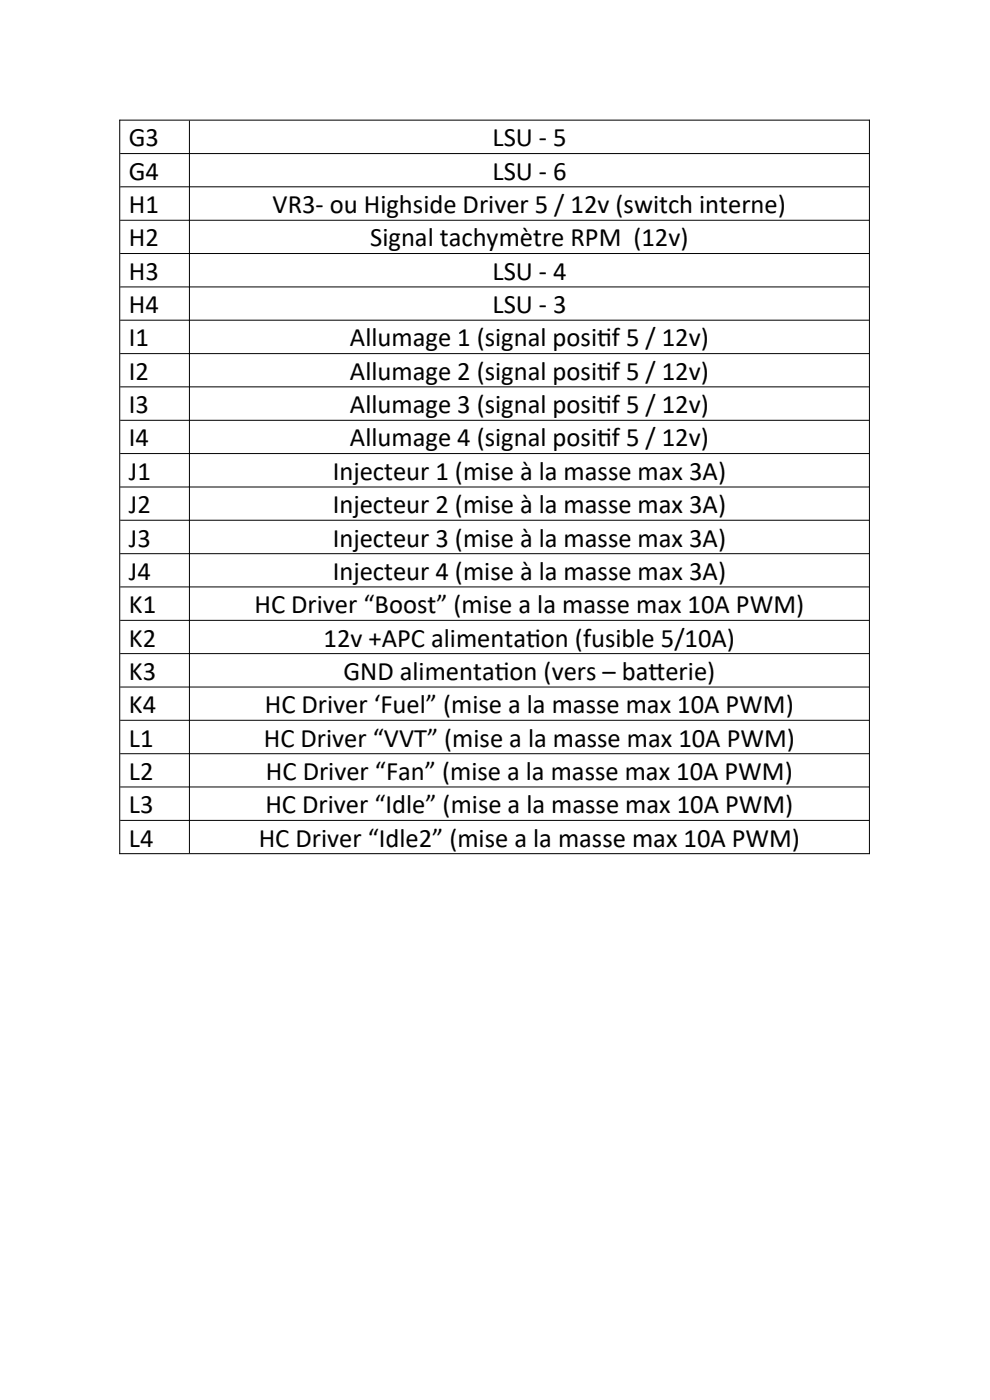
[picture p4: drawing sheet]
<svg xmlns="http://www.w3.org/2000/svg" width="210mm" height="297mm" viewBox="0 0 210 297" stroke-linecap="round" stroke-linejoin="round" font-family="sans-serif">
<defs><g id="words">
<g font-size="5.6">
<text x="27.3" y="31.1">G3</text>
<text x="104.5" y="31.1">LSU - 5</text>
<text x="27.3" y="38.1">G4</text>
<text x="104.5" y="38.1">LSU - 6</text>
<text x="27.3" y="45.2">H1</text>
<text x="57.8" y="45.2">VR3- ou Highside Driver 5 / 12v (switch interne)</text>
<text x="27.3" y="52.3">H2</text>
<text x="78.5" y="52.3">Signal tachymètre RPM (12v)</text>
<text x="27.3" y="59.4">H3</text>
<text x="104.5" y="59.4">LSU - 4</text>
<text x="27.3" y="66.4">H4</text>
<text x="104.5" y="66.4">LSU - 3</text>
<text x="27.3" y="73.5">I1</text>
<text x="74.2" y="73.5">Allumage 1 (signal posit</text>
<text x="126.7" y="73.5">if 5 / 12v)</text>
<text x="27.3" y="80.6">I2</text>
<text x="74.2" y="80.6">Allumage 2 (signal posit</text>
<text x="126.7" y="80.6">if 5 / 12v)</text>
<text x="27.3" y="87.6">I3</text>
<text x="74.2" y="87.6">Allumage 3 (signal posit</text>
<text x="126.7" y="87.6">if 5 / 12v)</text>
<text x="27.3" y="94.7">I4</text>
<text x="74.2" y="94.7">Allumage 4 (signal posit</text>
<text x="126.7" y="94.7">if 5 / 12v)</text>
<text x="27.3" y="101.8">J1</text>
<text x="70.6" y="101.8">Injecteur 1 (mise à la masse max 3A)</text>
<text x="27.3" y="108.9">J2</text>
<text x="70.6" y="108.9">Injecteur 2 (mise à la masse max 3A)</text>
<text x="27.3" y="115.9">J3</text>
<text x="70.6" y="115.9">Injecteur 3 (mise à la masse max 3A)</text>
<text x="27.3" y="123">J4</text>
<text x="70.6" y="123">Injecteur 4 (mise à la masse max 3A)</text>
<text x="27.3" y="130.1">K1</text>
<text x="54" y="130.1">HC Driver “Boost” (mise a la masse max 10A PWM)</text>
<text x="27.3" y="137.2">K2</text>
<text x="68.7" y="137.2">12v +APC alimentat</text>
<text x="111.6" y="137.2">ion (fusible 5/10A)</text>
<text x="27.3" y="144.2">K3</text>
<text x="72.9" y="144.2">GND alimentat</text>
<text x="105" y="144.2">ion (vers – bat</text>
<text x="137.6" y="144.2">terie)</text>
<text x="27.3" y="151.3">K4</text>
<text x="56.2" y="151.3">HC Driver ‘Fuel” (mise a la masse max 10A PWM)</text>
<text x="27.3" y="158.4">L1</text>
<text x="56" y="158.4">HC Driver “VVT” (mise a la masse max 10A PWM)</text>
<text x="27.3" y="165.5">L2</text>
<text x="56.4" y="165.5">HC Driver “Fan” (mise a la masse max 10A PWM)</text>
<text x="27.3" y="172.5">L3</text>
<text x="56.3" y="172.5">HC Driver “Idle” (mise a la masse max 10A PWM)</text>
<text x="27.3" y="179.6">L4</text>
<text x="54.9" y="179.6">HC Driver “Idle2” (mise a la masse max 10A PWM)</text>
</g>
</g></defs>
<g fill="none" stroke="#000" stroke-width=".21">
<path d="M25.3 25.5h159.2M25.4 25.4v155.8M25.5 32.6h158.8M25.5 39.6h158.8M40.2 25.6v155.4M184.4 25.4v155.8M25.5 46.7h158.8M25.5 53.8h158.8M25.5 60.9h158.8M25.5 67.9h158.8M25.5 75h158.8M25.5 82.1h158.8"/>
<path d="M25.5 89.2h158.8M25.5 96.2h158.8M25.5 103.3h158.8M25.5 110.4h158.8M25.5 117.5h158.8M25.5 124.5h158.8M25.5 131.6h158.8M25.5 138.7h158.8M25.5 145.8h158.8M25.5 152.8h158.8M25.5 159.9h158.8M25.5 167h158.8"/>
<path d="M25.5 174h158.8M25.3 181.1h159.2"/>
</g>
<use href="#words"/>
</svg>
